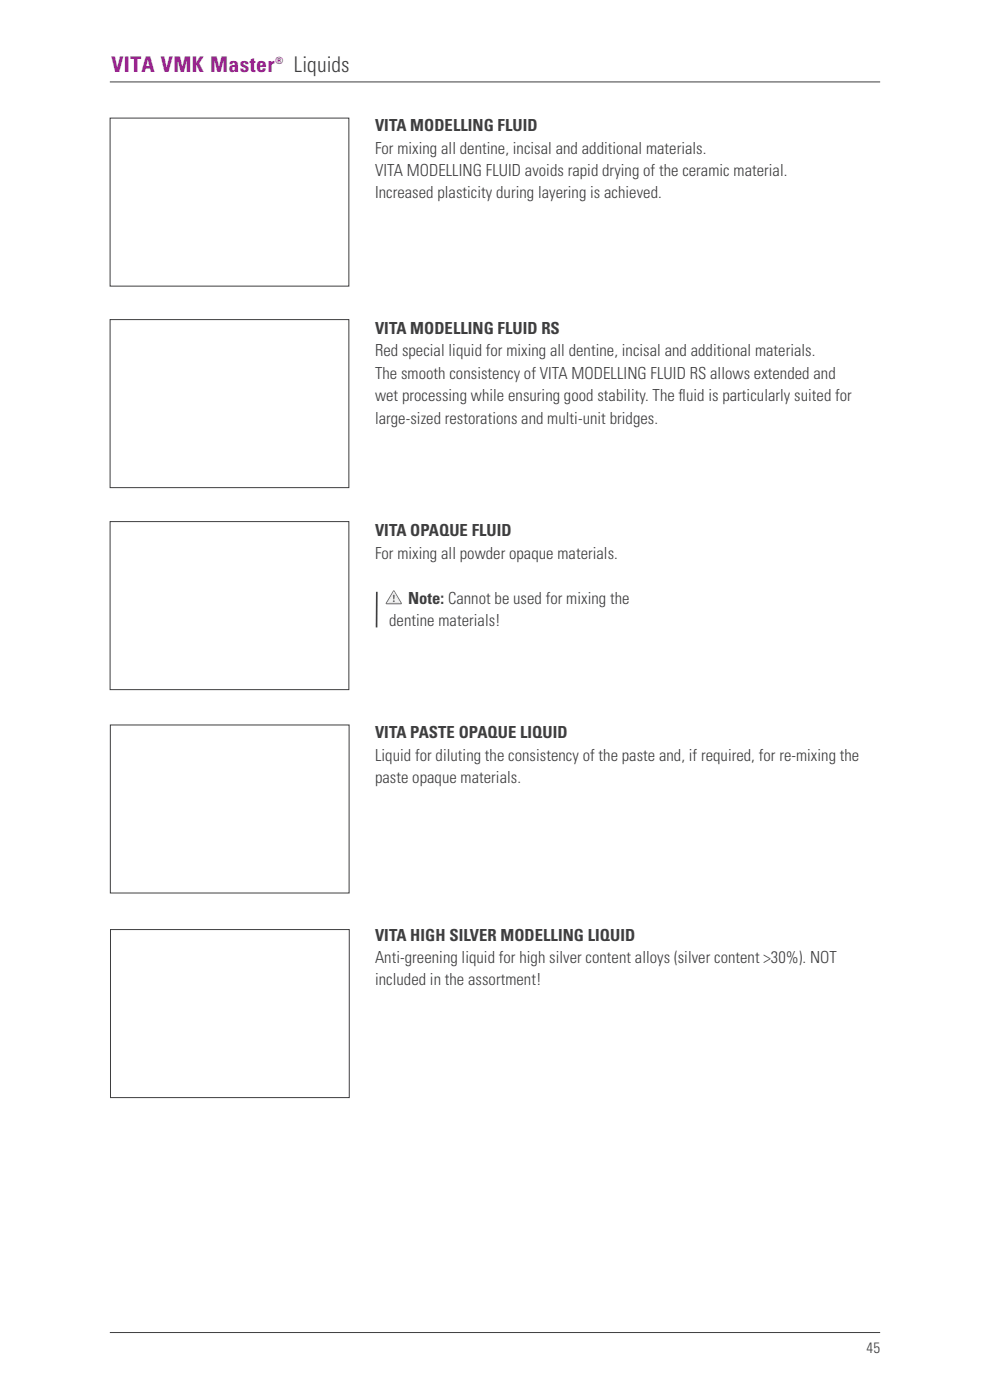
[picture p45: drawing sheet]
<svg xmlns="http://www.w3.org/2000/svg" width="210mm" height="297mm" viewBox="0 0 210 297" stroke-linecap="round" stroke-linejoin="round" font-family="sans-serif">
<defs><g id="words">
<text font-size="4.6" fill="#99248e" x="23.7" y="15.3">VITA VMK Master</text>
<text font-size="4.6" fill="#3e3e3f" x="62.4" y="15.2">Liquids</text>
<g font-size="3.5" fill="#3e3e3f">
<text x="79.6" y="27.8">VITA MODELLING FLUID</text>
<text x="79.6" y="32.6">For mixing all dentine, incisal and additional materials.</text>
<text x="79.6" y="37.3">VITA MODELLING FLUID avoids rapid drying of the ceramic material.</text>
<text x="79.6" y="42.1">Increased plasticity during layering is achieved.</text>
<text x="79.6" y="70.8">VITA MODELLING FLUID RS</text>
<text x="79.6" y="75.6">Red special liquid for mixing all dentine, incisal and additional materials.</text>
<text x="79.6" y="80.3">The smooth consistency of VITA MODELLING FLUID RS allows extended and</text>
<text x="79.6" y="85.1">wet processing while ensuring good stability. The fluid is particularly suited for</text>
<text x="79.6" y="89.9">large-sized restorations and multi-unit bridges.</text>
<text x="79.6" y="113.8">VITA OPAQUE FLUID</text>
<text x="79.6" y="118.6">For mixing all powder opaque materials.</text>
<text x="86.6" y="128.1">Note: Cannot be used for mixing the</text>
<text x="82.6" y="132.9">dentine materials!</text>
<text x="79.6" y="156.7">VITA PASTE OPAQUE LIQUID</text>
<text x="79.6" y="161.4">Liquid for diluting the consistency of the paste and, if required, for re-mixing the</text>
<text x="79.6" y="166.2">paste opaque materials.</text>
<text x="79.6" y="199.5">VITA HIGH SILVER MODELLING LIQUID</text>
<text x="79.6" y="204.3">Anti-greening liquid for high silver content alloys (silver content &gt;30%). NOT</text>
<text x="79.6" y="209.1">included in the assortment!</text>
</g>
<text font-size="3.2" fill="#3e3e3f" x="183.8" y="287">45</text>
<text font-size="2.1" fill="#99248e" x="58.4" y="13.5">®</text>
</g></defs>
<path d="M23.3 17.4h163.4M23.4 25.1h50.6v35.6h-50.6zM23.4 67.8h50.6v35.6h-50.6zM23.4 110.7h50.6v35.6h-50.6zM23.4 153.8h50.7v35.6h-50.7zM23.4 197.2h50.7v35.6h-50.7zM23.3 282.7h163.4" fill="none" stroke="#3e3e3f" stroke-width=".21"/>
<path d="M79.9 125.6v7.5" fill="none" stroke="#3e3e3f" stroke-width=".35"/>
<path d="M83.5 125.5l1.5 2.4h-2.9z" fill="#f2f3f4"/>
<path d="M83.3 127.5a.2 .2 0 0 0 .4 0 .2 .2 0 0 0-.4 0zM83.4 126.2v.8l.1 .2 .2-.8-.2-.3zM83.4 125.3l-1.5 2.6v.3h3.3v-.3l-1.5-2.6zM83.5 125.7l1.3 2.1h-2.5z" fill-rule="evenodd" fill="#6c6d70"/>
<path d="M83.5 125.6l1.3 2.3h-2.6z" fill="none" stroke="#f2f3f4" stroke-width=".21"/>
<use href="#words"/>
</svg>
